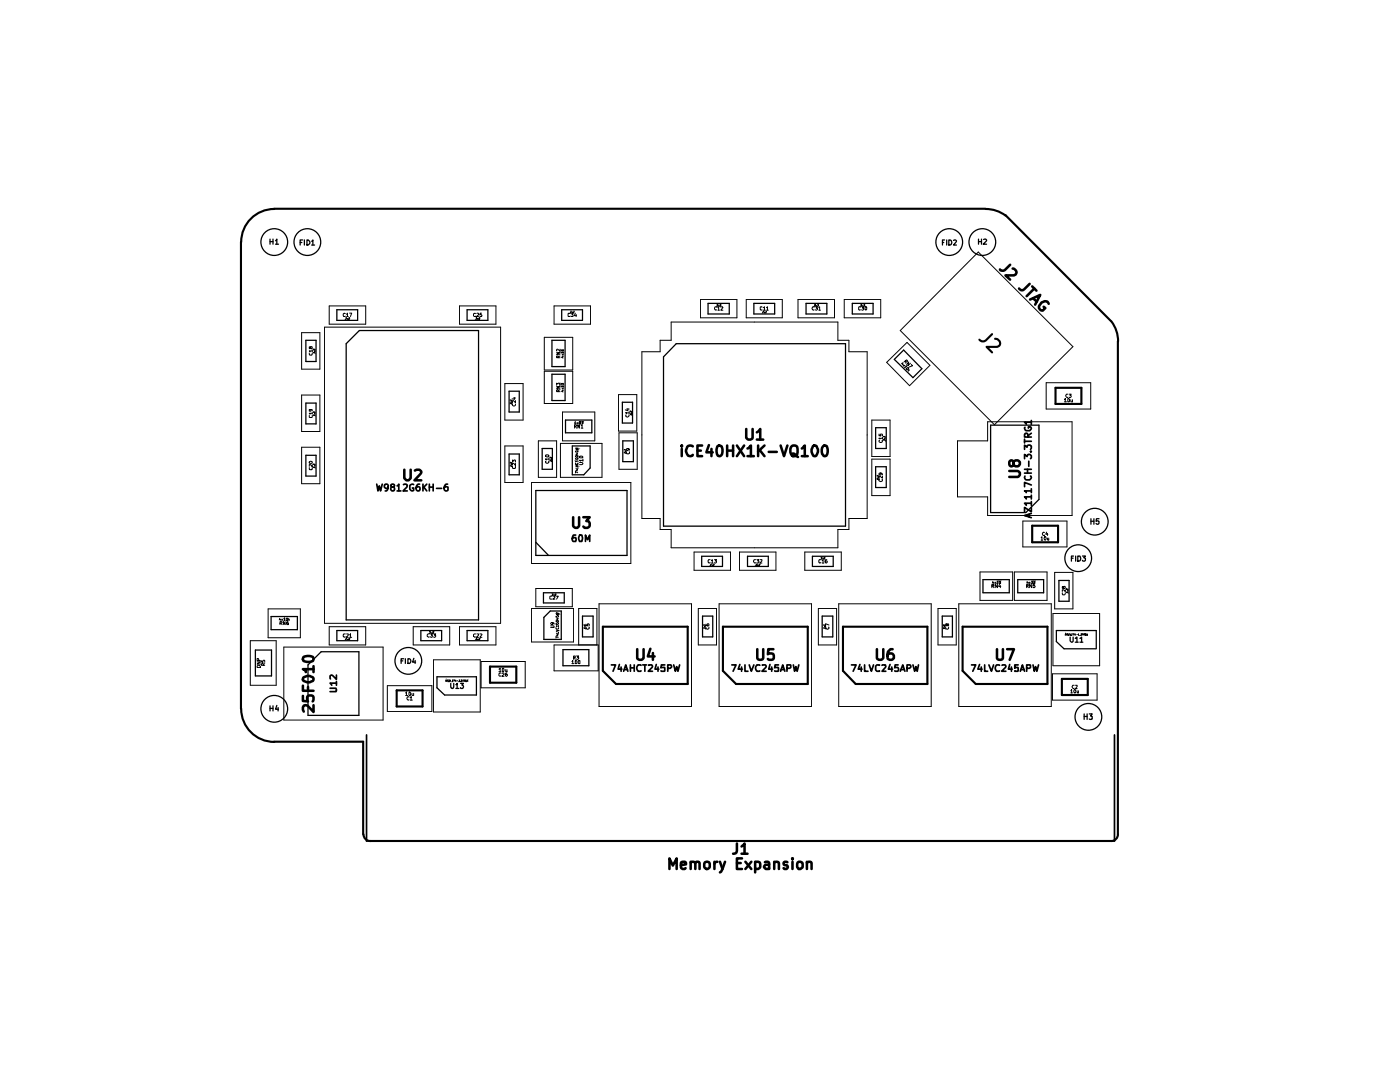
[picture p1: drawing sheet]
<svg xmlns="http://www.w3.org/2000/svg" width="279mm" height="216mm" viewBox="0 0 279 216" stroke-linecap="round" stroke-linejoin="round" font-family="sans-serif">
<g fill="none" stroke="#000" stroke-width=".42">
<path d="M48.1 48.3v93.1M54.7 41.7h142M54.7 41.7a6.6 6.6 0 0 0-6.6 6.6M196.7 41.7l1.2 .1 1.2 .3 1.6 .9M200.7 42.9l21 21.2M198 66.7l-1.3 1.2a.89 .89 0 0 1-1.2-.1M198.6 67.6l.5 .1 .4 .4a.74 .74 0 0 1-.5 1.1h-2.1l1.1 1.1M210.7 77.4h5.1v3.2h-5.1zM221.8 64.2l.9 1.5 .3 1.2 .1 1.2M223.1 68.1v98.4M206 104.9h5.2v3.3h-5.2zM79.2 137.8h5.1v3.2h-5.1z"/>
<path d="M97.8 133h5.2v3.2h-5.2zM120.3 125.1h16.9v11.4h-14.3l-2.6-2.6zM144.3 125.1h16.9v11.4h-14.3l-2.6-2.6zM168.2 125.1h16.9v11.4h-14.3l-2.6-2.6zM192.1 125.1h16.9v11.4h-14.3l-2.6-2.6zM211.9 135.5h5.2v3.2h-5.2zM48.1 141.4a6.6 6.6 0 0 0 6.6 6.6M54.7 148h17.8v18.5M72.6 166.5a1.32 1.32 0 0 0 1.3 1.3M73.8 167.8h147.9M223.1 166.5a1.32 1.32 0 0 1-1.3 1.3"/>
</g>
<g fill="none" stroke="#000" stroke-width=".25">
<path d="M53.9 48.2h.6M53.9 47.7v1M54.5 47.7v1M55 48l.2-.3v1M55 48.7h.6M59.9 48.4h.3M60.4 47.9h-.5v1M60.7 47.9v1M61.3 47.9h.2l.3 .4-.3 .6h-.2zM62.2 48.1l.2-.2v1M62.2 48.9h.6M188.1 48.4h.2"/>
<path d="M188.5 47.9h-.4v1M188.9 47.9v1M189.4 47.9a.52 .52 0 0 1 .6 .5 .52 .52 0 0 1-.6 .5zM190.3 48l.4-.1 .2 .1-.6 .9h.6M195.3 47.7v1M195.3 48.2h.6M195.9 47.7v1M196.3 47.8l.4-.1 .2 .3-.7 .7h.7M61 67.9h2.1v4.2h-2.1zM67.2 61.8h4.2v2.1h-4.2zM71.7 66h23.8v57.7h-26.4v-55.1zM93.2 61.8h4.2v2.1h-4.2z"/>
<path d="M101.6 78.1h2v4.1h-2zM110.2 67.9h2.6v5.3h-2.6zM110.2 74.7h2.6v5.2h-2.6zM112.1 61.8h4.1v2.1h-4.1zM135 68.6h33.7v36.4h-36.3v-33.8zM141.3 60.5h4.2v2.2h-4.2zM150.5 60.5h4.1v2.2h-4.1zM160.9 60.5h4.1v2.2h-4.1zM170.1 60.5h4.1v2.2h-4.1zM180.3 69.8l3.7 3.8-1.8 1.8-3.7-3.7zM61 80.4h2.1v4.2h-2.1zM61 90.8h2.1v4.2h-2.1z"/>
<path d="M101.6 90.6h2v4.1h-2zM106.9 97.9h18.2v12.9h-18.2zM108.2 89.5h2v4.1h-2zM112.9 83.8h5.2v2.6h-5.2zM114.2 89h3.6v4.4l-1.3 1.3h-2.3zM124.2 80.3h2v4.1h-2zM124.3 88h2.1v4.1h-2.1zM174.8 85.3h2.1v4.2h-2.1zM174.8 93.1h2.1v4.2h-2.1zM197.7 84.8h9.6v14.9l-2.6 2.6h-7zM106.9 108.2l2.6 2.6M108.5 118.3h4.1v2h-4.1z"/>
<path d="M140 111h4.2v2h-4.2zM149.2 111h4.1v2h-4.1zM162.1 111h4.2v2h-4.2zM196.2 115.7h5.2v2.6h-5.2zM203.1 115.7h5.2v2.6h-5.2zM211.3 115.8h2.1v4.2h-2.1zM213.8 111.4h.4M214.2 111h-.4v1M214.7 111v1M215.1 111h.4a.58 .58 0 0 1 .2 .6 .58 .58 0 0 1-.6 .4zM216 111h.6l-.3 .3 .3 .1v.4l-.1 .2-.5-.2M217.7 103.5v1.1"/>
<path d="M217.7 104h.6M218.3 103.5v1.1M219.3 103.5h-.5l-.1 .5h.6v.4l-.1 .2-.5-.2M51 129.7h3.2v5.2h-3.2zM54.1 123h5.3v2.6h-5.3zM61.5 132.7l2.6-2.7h7.5v12.7h-10.1zM67.2 125.8h4.2v2h-4.2zM80.1 131.9h.3M80.6 131.4h-.5v1M80.9 131.4v1M81.4 131.4h.3a.55 .55 0 0 1 0 1h-.3zM82.6 131.4l-.3 .7h.6"/>
<path d="M82.8 131.8v.6M84 125.8h4.1v2h-4.1zM87.2 135h7.9v3.7h-6.4l-1.5-1.5zM90 136.4v.7l.2 .3h.2l.2-.3v-.7M91 136.6l.2-.2v1M91 137.4h.6M91.9 136.4h.6l-.3 .3h.1l.2 .2-.1 .4-.4 .1-.1-.2M93.2 125.8h4.2v2h-4.2zM109.8 121.9h2.2v5.7h-3.5v-4.4zM112.4 129.6h5.1v3.2h-5.1zM116.2 122.9h2.2v4.2h-2.2zM140.2 122.9h2v4.2h-2z"/>
<path d="M164.1 122.9h2.1v4.2h-2.1zM188 122.9h2.1v4.2h-2.1zM213.6 127.1v.8l.2 .2 .4-.1v-.9M214.6 127.4l.3-.3v1M214.6 128.1h.6M215.5 127.4l.4-.3v1M215.5 128.1h.6M218.7 129.5h-6.4l-1.5-1.5v-2.2h8v3.7M53.9 140.8v1.1M53.9 141.4h.6M54.5 140.8v1.1M55.2 140.8l-.2 .7h.6"/>
<path d="M55.5 141.2v.7M216.4 142.5v1.1M216.4 143h.6M217 142.5v1.1M217.4 142.5h.6l-.4 .4 .4 .1v.5h-.6"/>
<circle cx="54.7" cy="48.3" r="2.67"/>
<circle cx="61.3" cy="48.3" r="2.67"/>
<circle cx="189.4" cy="48.3" r="2.67"/>
<circle cx="196" cy="48.3" r="2.67"/>
<circle cx="215.2" cy="111.4" r="2.67"/>
<circle cx="218.5" cy="104.1" r="2.67"/>
<circle cx="81.5" cy="131.9" r="2.67"/>
<circle cx="54.7" cy="141.4" r="2.67"/>
<circle cx="217.2" cy="143" r="2.67"/>
</g>
<g fill="none" stroke="#000" stroke-width=".2">
<path d="M139.8 59.8h7.3v3.6h-7.3zM148.9 59.8h7.2v3.6h-7.2zM159.3 59.8h7.2v3.6h-7.2zM168.5 59.8h7.3v3.6h-7.3zM195.2 50.3l18.9 18.9-15.6 15.6-18.8-18.8zM60.2 66.4h3.6v7.3h-3.6zM60.2 78.8h3.6v7.3h-3.6zM61.7 70.4l.1 .5h.4l.1-.5M62 69.3l.1-.1 .2 .1-.1 .3-.2-.1v-.2h-.3l.1 .3 .2-.2M62.3 70h-.6l.2 .2M62.3 69.8v.4M62.7 70h.2v.1h-.2"/>
<path d="M62.9 70.3v.2l-.4-.2 .1 .2M62.9 69.6v.3l-.2-.3-.2 .1 .1 .2M64.8 65.3h35.1v59.1h-35.1zM65.7 61h7.3v3.7h-7.3zM68.9 62.6l-.2-.1-.2 .2 .1 .5 .3-.1M69 63.4h.1l-.1 .3h.1M69.2 62.7l.1-.2v.7M69.2 63.2h.3M69.3 63.5v.2h.2v-.2M69.6 63.4l.2 .1-.2 .2h.2M69.8 62.5h.4l-.3 .7M91.7 61h7.3v3.7h-7.3z"/>
<path d="M94.9 62.6l-.2-.1-.2 .2v.3l.2 .2 .2-.1M95 63.4h.1l-.1 .3h.1M95.2 62.6l.2-.1 .1 .3-.4 .4h.4M95.3 63.5v.2h.2v-.2M95.5 63.4l.3 .1-.3 .2h.3M96.1 62.5h-.3v.3l.2-.1 .2 .4h-.4M100.8 76.5h3.6v7.3h-3.6zM102.2 79.8v.2l-.2-.2h-.2v.2M102.4 79.4h.5M102.7 79.3v.4l-.5-.1M102.9 79.9v.4l-.5-.4-.1 .1v.3M108.6 67.3h5.7v6.5h-5.7z"/>
<path d="M108.6 74.1h5.7v6.4h-5.7zM110.6 61h7.3v3.7h-7.3zM111.1 77.1h.7l-.7 .4h.7M111.1 76.9v-.4l.2 .1 .1-.1h.3v.4M111.1 70.4h.7l-.7 .3h.7M111.4 78.1v-.3h-.3v.3h.7M111.4 71.4v-.4h-.3v.4h.7M111.8 69.7v.4l-.5-.4-.2 .1 .1 .2M111.8 77.7l-.4 .3M111.8 71l-.4 .2M112 77.3v-.3l.2 .2v-.2h.3v.3M112 76.8v-.3l.2 .2 .2-.2 .1 .3"/>
<path d="M112 70.6v-.4l.2 .2v-.2h.3v.4M112 70.1v-.3l.2 .2v-.2h.3v.3M112.1 77.9h.4M112.1 77.4l.4 .3M112.1 71.2h.4M112.1 70.7l.4 .2M112.3 77.9v.3l-.3-.2M112.3 71.1v.3l-.3-.2M112.5 77.4l-.4 .3M112.5 70.7l-.4 .2M113.8 62.6h-.4v.5h.4M113.8 62.1h.2l-.2 .3h.2"/>
<path d="M114 62.5h.4l-.3 .2 .3 .1v.3h-.4M114.2 62.2v.2h.1M114.3 62.2v.2M114.4 62.1h.2l-.2 .3h.2M114.8 62.5l-.2 .5h.5M115 62.7v.5M123.4 78.7h3.7v7.3h-3.7zM133.9 64.3h33.3v3.6h2.2v2.3h3.7v33.3h-3.7v2.2h-2.2v3.6h-33.3v-3.6h-2.2v-2.2h-3.6v-33.3h3.6v-2.3h2.2zM143 61.3l-.3-.1a.32 .32 0 0 0-.1 .4 .32 .32 0 0 0 .4 .2M143 60.8l.2-.1 .1 .2-.3 .2h.3M143.3 61.4l.1-.2v.7M143.3 61.9h.3"/>
<path d="M143.4 60.9v.2h.2v-.2M143.7 60.8l.1-.1 .1 .2-.3 .2h.3M143.8 61.3h.5l-.5 .6h.5M152.1 61.3h-.4v.5h.4M152.2 62.1h.2l-.2 .3h.2M152.3 61.4l.3-.2v.7M152.3 61.9h.4M152.5 62.2v.2h.1M152.6 62.2v.2M152.8 62.1h.2l-.2 .3h.2M153 61.4l.2-.2v.7M153 61.9h.3"/>
<path d="M162.5 61.3l-.3-.1a.32 .32 0 0 0-.1 .4 .32 .32 0 0 0 .4 .2M162.6 60.8l.1-.1 .1 .2-.3 .2h.3M162.7 61.2h.5l-.3 .3h.2l.1 .2-.2 .2-.3-.1M162.9 60.9v.2l.1-.2M163.2 60.8h.2l-.2 .3h.2M163.4 61.4l.2-.2v.7M163.4 61.9h.3M171.7 61.3h-.3v.5h.3M171.8 60.8l.1-.1 .1 .2-.3 .2h.3M172 61.2h.4l-.3 .3 .3 .1v.1l-.2 .2-.2-.1M172.2 60.9v.2l.1-.2M172.4 60.8h.2l-.2 .3h.2"/>
<path d="M172.6 61.3h.4v.4l-.2 .2-.2-.1zM177 72.3l4-4 4.6 4.6-4.1 4.1zM180.2 72.9h.4M180.3 72.3l-.3 .2 .2 .3M180.3 72.6l-.3 .3M180.4 72.8v.4M180.5 73.3l.2 .1M180.7 72.1l.3 .1 .1-.2-.2-.2-.5 .4M180.7 73h.3l-.4 .4M180.8 72.1v.4M180.9 73.5l.4-.1-.2 .3h-.2zM181.5 73.6l-.4 .4"/>
<path d="M181.6 73.9h-.3v.2M181.7 72.5l-.5 .5 .2-.8-.5 .5M181.9 72.7l.2 .3-.7 .2M208.8 76.4h8.9v5.2h-8.9zM212.4 79.8l.2-.3v.7M213.1 78.7h-.2l-.2 .2 .2 .4 .2-.1M213.1 79.6l.2-.1 .1 .2v.5h-.3zM213.4 78.7h.4l-.3 .2h.2l.1 .3-.2 .1-.2-.1M213.7 79.8l.1 .4h.2v-.4M60.2 89.2h3.6v7.3h-3.6zM61.7 82.9l.1 .4h.4l.1-.4M61.7 93.3l.1 .4h.4l.1-.4"/>
<path d="M61.7 92.1h.6v.3l-.5 .1zM62 81.7l.1 .3h-.4v-.3h.5l.1 .3M62.3 82.5h-.6l.2 .1M62.3 92.7v.4l-.3-.4h-.3v.3M62.3 82.3v.3M62.7 82.5h.2l-.2 .1M62.7 92.8h.2v.2h-.2M62.9 82.8v.1l-.3-.1v.1M62.9 82.2v.1l-.4-.1 .1 .1M62.9 93.2v.1l-.2-.1-.2 .1h.1M62.9 92.6v.2l-.4-.2 .1 .2M100.8 89h3.6v7.3h-3.6z"/>
<path d="M101.9 80.1h.3l-.3 .2M101.9 92.6h.3v.2h-.3M102.2 80.4v.2l-.2-.2h-.2v.2M102.2 92.9v.2l-.2-.2h-.2v.2M102.2 92.2v.3l-.3-.3-.1 .3M102.3 93l.1 .5h.4l.1-.5M102.3 92.2v-.4l.2 .2v-.1l.3-.1 .1 .4M102.3 80.6v.3l.2 .1 .4-.1v-.3M102.9 92.5v.4l-.4-.4h-.2v.3M106.1 96.3h19.8v16.1h-19.8zM107.4 88h3.7v7.2h-3.7zM108.9 90.8h.5l.2 .1a.36 .36 0 0 1-.4 .2 .36 .36 0 0 1-.3-.3z"/>
<path d="M109 92l-.1 .3a.32 .32 0 0 0 .4 .1 .32 .32 0 0 0 .2-.4M109.6 91.6h-.7l.2 .2M109.6 91.4v.4M109.9 91.6h.2M110 91.6l.1 .1h-.2M110.1 91.8v.3l-.3-.3v.3M110.1 91.2v.3l-.2-.3-.1 .2M111.8 88.5h8.3v6.7h-8.3zM112.3 82.2h6.4v5.8h-6.4zM114.6 85.1h.4l.1-.3h-.5v.6M114.8 85.1l.3 .3M114.9 92.8l.5 .2-.5 .1"/>
<path d="M114.9 91.4v.3l.5-.1v-.2l-.3 .1M114.9 90v.2l.5-.1v-.1h-.3M114.9 89.4l.5 .1h-.4l.4 .2-.5 .1M114.9 84l-.2 .5h.3M114.9 92.3v.4h.4v-.4M114.9 84.3v.3M115 93.7h.4M115 90.5h.4M115.2 93.7v.2h-.3M115.2 90.4v.3l-.3-.1M115.2 84.3l.2 .3M115.4 94.4l-.5-.3v.3"/>
<path d="M115.4 93.3v.1h-.5M115.4 92h-.5l.1 .2M115.4 91.9v.3M115.4 84.3l-.2 .3M115.5 84.1h.4l-.2 .2 .2 .2h-.4M115.7 92.3h.5l.1 .2-.1 .2h-.5M115.7 91.1l.5-.1 .1 .3-.6 .1zM115.7 84.8v.6l-.4-.6v.6M116 84.9l.2-.1v.6M116 85.4h.3M116 84.1h.4l-.2 .2 .2 .2-.2 .1-.2-.1M116.3 91.9h-.6l.1 .1"/>
<path d="M116.3 91.6v.4M123.5 86.4h3.7v7.2h-3.7zM124.7 90h.2M124.8 90l.1 .1h-.2M124.9 90.3v.2l-.2-.2-.1 .2M124.9 89.7v.2l-.2-.2-.1 .2M125 82.8l-.1 .3 .2 .1 .5-.2-.1-.2M125.1 90.2l-.1 .1a.38 .38 0 0 0 .3 .3 .38 .38 0 0 0 .3-.2v-.2M125.1 81.6h.5M125.3 89.5v.4l-.3-.2 .1-.2h.3l.2 .2v.1M125.3 81.5v.5l-.5-.2M125.6 82.4h-.7l.2 .1"/>
<path d="M125.6 82.1v.4M125.9 82.3h.2M126 82.3l.1 .1-.2 .1M126.1 82.6v.2l-.3-.2v.2M126.1 82v.3l-.2-.3-.1 .2M174 83.8h3.6v7.3h-3.6zM174 91.6h3.6v7.3h-3.6zM175.1 95.2h.2v.2h-.2M175.3 95.5v.2l-.2-.2-.1 .2M175.3 94.9v.2l-.2-.2-.1 .1M175.4 86.6v.4h.4v-.4l.3 .1-.1 .3M175.5 87.9l-.1 .2 .3 .2 .4-.2-.1-.2"/>
<path d="M175.5 95.7l-.1 .2 .3 .2 .4-.2-.1-.2M175.7 94.4l.2 .1v.2h-.5l.1-.3h.4l.2 .3M176.1 87.5h-.7l.2 .1M176.1 95v.4l-.5-.4-.2 .1 .1 .3M176.1 87.2v.4M176.4 87.4h.3M176.6 87.4l.1 .1-.3 .1M176.7 87.7v.2l-.2-.2h-.2v.2M176.7 87.1v.1l-.2-.1h-.2v.1M191.1 88h6v-3.8h16.9v18.7h-16.9v-3.8h-6zM212.4 80.2h.5M106.9 117.4h7.3v3.7h-7.3z"/>
<path d="M110.2 119h-.5v.5h.5M110.2 118.6l.2-.1-.2 .3h.2M110.4 119h.3v.2l-.4 .3h.4M110.5 118.6v.2l.1-.2M110.8 118.6l.2-.1-.2 .3h.2M111 119h.4l-.3 .5M138.5 110.2h7.3v3.6h-7.3zM141.7 111.7h-.3l-.1 .1 .1 .5h.3M141.8 112.6h.1l-.1 .2h.1M142 111.8l.2-.1v.7M142 112.4h.3M142.1 112.6v.2h.2v-.2"/>
<path d="M142.4 112.6h.1l-.1 .2h.1M142.6 111.7h.4l-.3 .2 .3 .1v.2l-.2 .2-.2-.1M147.6 110.2h7.3v3.6h-7.3zM150.8 111.7h-.3l-.1 .2 .2 .5 .2-.1M150.8 112.6h.3l-.3 .2h.3M151 111.7h.5l-.3 .2 .3 .1v.2l-.2 .2-.3-.1M151.2 112.6v.2h.1v-.2M151.5 112.6h.2l-.3 .2h.3M151.7 111.7h.4v.2l-.5 .5h.5M160.6 110.2h7.3v3.6h-7.3zM163.8 111.7h-.3l-.1 .1v.4l.2 .2 .2-.1M163.9 111.3l.1-.1-.1 .3h.1"/>
<path d="M164.1 111.8l.2-.1v.7M164.1 112.4h.3M164.2 111.3v.2h.2v-.2M164.5 111.3l.1-.1-.1 .3h.1M165 111.7h-.2l-.1 .1v.5l.2 .1 .2-.4h-.4M195.6 114.1h6.5v5.7h-6.5zM198 116.9h.3v-.3h-.3v.7M198.1 116.9l.3 .4M198.2 116l-.1 .3h.2M198.2 116.1v.4M198.5 116.1l.3 .4M198.8 116.1l-.3 .4"/>
<path d="M198.9 116h.3l-.2 .1h.2v.3h-.3M199.1 116.6v.7l-.5-.7v.7M199.3 116h.4l-.2 .1 .2 .3h-.4M199.5 116.6l-.2 .4h.4M199.6 116.8v.5M202.4 114.1h6.6v5.7h-6.6zM204.1 104h8.8v5.1h-8.8zM204.9 116.9l.3-.1-.1-.2h-.2v.7M205 116l-.1 .3h.4M205.1 116.9l.1 .4M205.2 116.1v.4M205.4 116.1l.2 .4"/>
<path d="M205.6 116.1l-.2 .4M205.8 116h.3l-.1 .1 .1 .3h-.3M205.9 116.6v.7l-.4-.7v.7M206.2 116h.3l-.1 .1h.1v.3h-.3M206.5 116.6h-.3v.3l.3-.1 .1 .3-.2 .2-.2-.1M207.8 107.3l.1-.2v.7M207.8 107.8h.3M208.4 106.3l-.1-.1a.38 .38 0 0 0-.3 .3 .38 .38 0 0 0 .2 .3h.2M208.4 107.1a.34 .34 0 0 1 .4 .3 .34 .34 0 0 1-.3 .4l-.1-.3zM208.9 106.2l-.2 .4h.4M209 107.4v.3h.3M209 106.4v.4"/>
<path d="M209.3 107.4v.4M210.5 114.2h3.6v7.3h-3.6zM212 118.3l.1 .4h.3l.2-.4M212.3 117.2v-.2l.3 .1-.1 .3-.2-.1v-.2h-.3l.1 .3 .2-.1M212.6 117.7v.3l-.3-.3h-.3v.3M213 117.8h.1v.2h-.1M213.1 118.2v.1l-.3-.1 .1 .1M213.1 117.5v.2l-.2-.2-.1 .1 .1 .1M50 127.8h5.1v8.9h-5.1zM51.3 132.9l.2-.1h.3l.2 .4h-.7zM51.3 132.1h.7l-.7 .4h.7M51.6 131.8v-.4h-.3v.4h.7"/>
<path d="M52.2 131.8v.3l.3 .1-.1-.3 .3-.2 .1 .5M52.6 132.8l-.1-.4-.3 .1v.3h.6M52.8 132.4l-.2 .2M53.5 121.5h6.4v5.8h-6.4zM55.8 123.3v.4h.3M55.9 124.4h.2l.2-.3-.4-.1v.6M56 123.5v.3M56 124.4l.3 .2M56.2 123.5l.2 .3M56.4 123.5l-.2 .3M56.6 123.5l.2-.2v.5M56.6 123.8h.3"/>
<path d="M56.6 129.1h19.9v14.6h-19.9zM56.9 124v.6l-.3-.6v.6M57.2 123.3l.2 .1v.4h-.3zM57.5 124l-.3 .1v.5h.4v-.3l-.4 .1M57.6 123.3v.5M57.6 123.7l.2 .1M57.8 123.5l-.2 .2M65.7 125.1h7.3v3.6h-7.3zM68.9 126.5h-.3l-.1 .2v.3l.2 .2 .2-.1M69 127.4h.1l-.1 .2h.1M69.2 126.5h.3v.2l-.4 .5h.4M69.3 127.5v.1h.2v-.1"/>
<path d="M69.6 127.4h.2l-.2 .2h.2M69.8 126.7l.1-.2v.7M69.8 127.2h.4M77.3 136.8h8.9v5.2h-8.9zM80.9 138.3l.2-.2v.7M80.9 138.8h.5M81.6 139.1l-.2-.1a.32 .32 0 0 0-.2 .4 .32 .32 0 0 0 .4 .2M81.7 138.1l.3 .2-.1 .5-.3-.1zM81.9 139.2l.1-.2v.7M81.9 139.7h.4M82.2 138.3l.1 .5 .2-.1M82.5 125.1h7.2v3.6h-7.2z"/>
<path d="M82.5 138.3v.5M85.7 126.5l-.4 .2v.3l.2 .2 .2-.1M85.7 126.1l.2-.1-.2 .4h.2M85.9 126.5h.4l-.2 .2h.2v.4h-.4M86.1 126.2v.2h.1v-.2M86.3 126.1h.3l-.3 .3h.3M86.5 126.5h.5l-.3 .2 .3 .1v.2l-.2 .2-.3-.1M86.5 131.7h9.3v10.4h-9.3zM88.9 136l.1-.3 .1 .3M88.9 135.9h.2M89.3 135.8h.2v-.1h-.2v.3M89.5 135.7h.3l-.3 .3h.3"/>
<path d="M89.9 135.8l.1-.1v.3M89.9 136h.1M90.2 135.7h.2l-.2 .3h.2M90.5 135.7h.2l-.1 .3M90.9 135.7v.3M90.9 135.8l.2 .2M91.1 135.7l-.2 .1M91.1 135.8h.3M91.6 135.7h.1l-.1 .3h.1M91.7 125.1h7.3v3.6h-7.3zM91.9 135.9v.1M92.2 135.7h-.1l.1 .2h-.1"/>
<path d="M92.3 135.7h.2M92.4 135.7v.3M92.6 135.8l.2-.1h-.2v.3M92.7 135.8l.1 .2M93.1 135.7l-.2 .1 .1 .2 .2-.1-.1-.1M93.3 135.8v-.1v.3M93.3 136h.1M94.9 126.5l-.4 .2v.3l.2 .2 .2-.1M95 127.4h.1l-.1 .2h.1M95.2 126.5h.3v.2l-.4 .5h.4M95.3 127.5v.1h.2v-.1M95.5 127.4h.3l-.3 .2h.3"/>
<path d="M95.8 126.5l.4 .1-.4 .6h.4M96 132h8.8v5.2h-8.8zM99.6 133.5l.2-.2v.7M99.6 134h.4M100 134.4l-.3-.1-.1 .2v.3l.2 .2 .2-.1M100.2 133.4l.3-.1 .1 .2-.1 .5-.3-.1zM100.2 134.4l.3-.1 .1 .2-.4 .5h.4M100.9 133.6v.4l.3-.1M101.2 134.3h-.2l-.2 .2v.3l.3 .2 .2-.4h-.5M101.2 133.6v.4M106.1 121.4h8.4v6.7h-8.4zM109.9 124.9l.7 .1v.2h-.7"/>
<path d="M110.2 124.2v.4l-.3-.1 .2-.3h.2l.3 .2v.1M110.6 128.7h8.8v5.2h-8.8zM111 125.7l.5 .2-.5 .1M111 124.3v.3l.5-.1-.1-.3-.2 .1M111 123.9l.4-.1 .1 .2-.5 .1zM111 122.9v.2h.5l-.1-.3-.2 .1M111 122.2l.5 .2-.4 .1 .4 .1h-.5M111 125.3v.2h.4v-.2M111.1 126.6h.4M111.1 123.4h.4M111.3 126.5v.4l-.3-.2M111.3 123.3v.4l-.3-.2"/>
<path d="M111.5 127.2l-.5-.2v.4M111.5 126.1v.3h-.5M111.5 124.9h-.5l.1 .2M111.5 124.8v.3M114.1 132l.2-.2v.6M114.1 132.4h.5M114.5 131.2h.3v-.3h-.3v.7M114.6 131.2l.2 .4M114.8 131.8l.3 .1v.5h-.3zM115.1 130.9h.4l-.3 .2 .3 .1v.3h-.4M115.4 131.9l.3-.1v.6l-.3-.1zM115.5 128.7v-7.3h3.6v7.3"/>
<path d="M116.6 125h.2l-.2 .1M116.8 125.3v.1l-.2-.1-.1 .1M116.8 124.7v.1l-.2-.1-.1 .1M116.9 124.5v.3l.4 .1-.1-.4h.4l-.1 .4M117 125.1l-.1 .1a.38 .38 0 0 0 .3 .3 .38 .38 0 0 0 .4-.1l-.1-.3M119.5 120.5h18.5v20.5h-18.5zM139.4 121.4h3.6v7.3h-3.6zM140.5 125h.3l-.3 .1M140.8 125.3v.1l-.2-.1h-.2v.1M140.8 124.7v.1l-.2-.1h-.2v.1M140.9 125.1v.3l.2 .2 .4-.2v-.3M140.9 124.5v.3l.2 .1 .4-.1v-.3h-.4l.1 .4"/>
<path d="M143.5 120.5h18.5v20.5h-18.5zM163.3 121.4h3.7v7.3h-3.7zM164.5 125h.2M164.6 125l.1 .1h-.2M164.7 125.3v.1l-.2-.1-.1 .1M164.7 124.7v.1l-.2-.1-.1 .1M164.8 125.1v.1a.38 .38 0 0 0 .2 .3 .38 .38 0 0 0 .4-.1v-.3M165.4 124.7l-.6-.2v.4M167.4 120.5h18.4v20.5h-18.4zM187.2 121.4h3.6v7.3h-3.6zM188.3 125h.3l-.3 .1M188.6 125.3v.1l-.3-.1v.1"/>
<path d="M188.6 124.7v.1l-.3-.1v.1M188.7 125.1v.3l.3 .2 .3-.2v-.3M189 124.6l.1-.1h.2v.3l-.2 .1-.3-.4-.1 .3 .2 .1 .1-.2M191.3 120.5h18.5v20.5h-18.5zM210.1 134.5h8.8v5.2h-8.8zM210.1 122.4h9.4v10.4h-9.4zM212.6 126.8v-.4l.2 .4M212.6 126.7h.1M212.9 126.6h.2v-.2h-.2v.4M213.2 126.4l.2 .1-.3 .3h.3M213.5 126.5l.1-.1v.4M213.5 126.8h.2"/>
<path d="M213.7 137.8l.2-.2v.7M213.7 138.3h.3M213.8 126.4h.2l-.2 .4h.2M214.2 126.4h.1l-.1 .4M214.4 136.7h-.3l-.1 .3 .2 .4 .2-.1M214.5 137.6l.2 .2-.1 .5h-.2l-.1-.3zM214.5 126.4v.4M214.5 126.5l.2 .3M214.6 136.7h.4v.3l-.4 .4h.4M214.7 126.4l-.2 .2M214.8 126.6h.3M215 137.8v.5h.2v-.5"/>
<path d="M215.2 126.5l.1-.1v.4M215.2 126.8h.1M215.5 126.7v.1M215.7 126.4h.2l-.2 .4h.2M215.9 126.4h.2M216 126.4v.4M216.3 126.6h.2v-.2h-.2v.4M216.4 126.6l.1 .2M216.8 126.4l-.3 .1 .1 .3h.2l-.1-.2M216.9 126.5l.1-.1v.4M216.9 126.8h.2"/>
<circle cx="115.1" cy="91.1" r=".22"/>
</g>
<g fill="none" stroke="#000" stroke-width=".51">
<path d="M201.6 52.8l-1.1 1.1a.73 .73 0 0 1-.9-.1M202.1 53.6h.2a.82 .82 0 0 1 .6 .8l-.2 .4-.3 .1h-1.7l.9 .9M205.5 56.6l-1.1 1.1a.63 .63 0 0 1-1-.1M205.6 59.8l2-1-1 2M206 57.1l.8 .9M206.2 59.5l.7 .7M206.4 57.6l-1.5 1.5M209.3 60.6a.87 .87 0 0 0-.8-.5 .87 .87 0 0 0-.8 .5l-.3 .4a.7 .7 0 0 0 .7 1l.5-.5-.3-.3M80.7 93.7v1.7l.4 .4h.4l.5-.4v-1.7M82.8 93.9l.9-.2 .4 .4v.2l-1.4 1.5h1.4M136.1 88.9v.2M136.1 89.6v1.4"/>
<path d="M138.3 89.1l-.1-.1a.77 .77 0 0 0-1.1 .4 .99 .99 0 0 0 0 1.2 .99 .99 0 0 0 1.1 .3l.1-.1M139.2 89.9h.7M140.1 88.9h-.9v2.1h.9M141.5 88.8l-.5 1.5h1.2M142 89.6v1.4M143.3 89l.4-.1a1.23 1.23 0 0 1 .4 1.7l-.1 .2a.52 .52 0 0 1-.7 .1 1.84 1.84 0 0 1 0-1.9zM145.1 89.9h1.2M145.1 88.9v2.1M146.3 88.9v2.1M147.1 88.9l1.4 2.1M148.5 88.9l-1.4 2.1M148.9 85.6v1.8a.73 .73 0 0 0 1.3 0v-1.8"/>
<path d="M149.2 89.5l.2-.1 .5-.5v2.1M149.2 91h1.3M151 86.3l.7-.7v2.1M151 87.7h1.3M151.3 88.9v2.1M151.6 89.8l1 1.2M152.6 88.9l-1.3 1.2M153.4 90.2h1.6M155.8 88.9l.7 2.1 .6-2.1M157.9 89.2a.74 .74 0 0 1 1.2 0 2.12 2.12 0 0 1-.2 1.7l-.7 .1a1.34 1.34 0 0 1-.3-1.8zM158.2 90.5a1.3 1.3 0 0 1 1.1 .7M160 89.5l.6-.6v2.1"/>
<path d="M160 91h1.2M162.3 89l.2-.1a.46 .46 0 0 1 .6 .4 1.28 1.28 0 0 1-.4 1.7h-.2a1.4 1.4 0 0 1-.2-2zM164.3 89.1l.2-.2a.46 .46 0 0 1 .6 .4 1.98 1.98 0 0 1-.2 1.6h-.6a1.55 1.55 0 0 1 0-1.8zM201.4 94h1.7l.4 .3v.4l-.4 .5h-1.7M202.3 92.2a.73 .73 0 0 1 1.2 0v.4l-.1 .3-.3 .1h-.4l-.3-.1-.3-1h-.3l-.3 .1-.1 .6 .2 .4h.3l.4-.4M114.4 103.2v1.7l.4 .4h.4l.4-.4v-1.7M116.4 103.2h1.3l-.7 .8 .5 .1 .2 .3-.1 .7-.3 .2h-.6l-.3-.2M60.5 138.9v1l1 .1a.87 .87 0 0 1 0-1.1 .92 .92 0 0 1 1 0 .92 .92 0 0 1-.1 1.1M60.5 136.8v1h2.1M60.6 135.1a1.37 1.37 0 0 1 2 .3 .46 .46 0 0 1-.5 .6 1.38 1.38 0 0 1-1.6-.4zM60.6 131.1l1.2-.2a.62 .62 0 0 1 .8 .7 1.23 1.23 0 0 1-1.7 .4 .54 .54 0 0 1-.4-.4 .54 .54 0 0 1 .1-.5zM61.5 137.1v.7"/>
<path d="M62.6 133.5h-2.1l.5 .4v.2M62.6 132.9v1.2M127.2 129.5v1.8a.73 .73 0 0 0 1.2 0v-1.8M129.8 129.5l-.5 1.5h1.3M130.3 130.3v1.4M151.1 129.5v1.8l.5 .4 .5-.1 .2-.3v-1.8M154.3 129.5h-1l-.1 1.1 .1-.1a.92 .92 0 0 1 1 .1v.9a.87 .87 0 0 1-1.1 0M175 129.5v1.8a.73 .73 0 0 0 1.3 0v-1.8M178.1 129.5h-.4a1.66 1.66 0 0 0-.5 2 .77 .77 0 0 0 1.2-.2v-.5l-.4-.4h-.5l-.3 .2-.1 .2M199 129.5v1.8l.4 .4 .6-.1 .2-.3v-1.8M201 129.5h1.4l-.9 2.2M62.6 140.7v1.4l-1.2-1.3-.4-.1-.4 .1-.1 .3 .1 .9"/>
<path d="M133.6 173.4v-2.1l.7 1.4 .7-1.4v2.1M135.9 172.6l1-.1-.1-.5h-.6l-.3 .2 .1 1 .2 .2h.5l.1-.2M137.8 172.1l.1-.1a.6 .6 0 0 1 .9 .2v1.2M137.8 172v1.4M138.8 172.2l.2-.2h.5l.1 1.4M140.6 172.1l.4-.1a.49 .49 0 0 1 .6 .4v.7l-.4 .3h-.2l-.5-.4zM142.6 172v1.4M143.2 172a.46 .46 0 0 0-.6 .4M143.7 172l.5 1.4M144.7 172l-.5 1.4-.3 .5-.2 .2M147.1 168.3l-.1 1.8-.7 .2M147.1 172.2h.7"/>
<path d="M148 168.9l.6-.6v2M148 170.3h1.2M148.1 171.3h-1v2.1h1M148.8 172l1.1 1.4M149.9 172l-1.1 1.4M150.7 172h.9a1.02 1.02 0 0 1 0 1.1l-.3 .3h-.4l-.2-.2M150.7 172v2.1M152.7 172h.7l.1 1.4M153.5 172.5l-.7 .1-.3 .3 .3 .5h.5l.2-.2M154.5 172.1l.1-.1a.6 .6 0 0 1 .8 .2v1.2M154.5 172v1.4M157.1 172h-.5a.35 .35 0 0 0-.2 .3 .35 .35 0 0 0 .2 .3l.5 .1 .1 .4-.2 .3h-.5l-.1-.2"/>
<path d="M158.2 171.3v.1M158.2 172v1.4M159.2 172.1l.2-.1 .7 .1 .1 .9-.4 .4h-.4l-.3-.4zM161 172.1l.4-.1h.5l.1 1.4M161 172v1.4"/>
</g>
<g fill="none" stroke="#000" stroke-width=".34">
<path d="M75.2 96.6l.2 1.4 .3-1.1 .2 1.1 .4-1.4M77.5 97.2l-.3 .3h-.2l-.3-.3v-.3l.3-.3h.2l.3 .3a1.13 1.13 0 0 1-.4 1.1h-.2M78.2 97.2l-.2-.3 .1-.2h.6v.4l-.6 .1-.1 .3v.2l.2 .3h.3l.2-.3v-.5h-.2M79.2 96.9l.4-.3v1.4M79.2 98h.8M80.5 96.7l.5-.1 .3 .3-.9 1.1h.9M82.5 96.7l-.3-.1-.4 .3v.7l.4 .4 .3-.1v-.5h-.2M83.7 96.6a.57 .57 0 0 0-.6 .6v.5l.2 .3 .4-.1v-.7l-.4-.1-.2 .3M84.4 96.6v1.4M84.6 97.2l.6 .8M85.2 96.6l-.8 .8M85.7 96.6v1.4"/>
<path d="M85.7 97.2h.7M86.4 96.6v1.4M87.1 97.5h1M89.3 96.6a.57 .57 0 0 0-.7 .6v.5l.3 .3 .5-.2v-.6l-.5-.1-.3 .3M204.5 91.5v-.8l.5 .4 .1-.3 .5-.1 .2 .2v.5l-.1 .1M204.5 89.7v-.9l.5 .4 .1-.3 .1-.1 .5 .1 .1 .5-.1 .3M204.5 94.4h1.3M204.5 93.6h1.3M204.5 87.6v.8M204.5 88.1h1.3M204.6 95l-.1 .3 .3 .5h.7l.3-.5-.1-.3M204.6 85.3l-.1 .2 .3 .4h.7l.3-.4-.1-.3h-.5v.2"/>
<path d="M205.1 93.6v.8M205.1 87.2v-.7h-.5l-.1 .7h1.3M205.3 92v1M205.7 90.1h.1M205.8 99.1h-1.3l.3 .3v.2M205.8 98h-1.3l.3 .3M205.8 96.8l-1.3-.5v.8M205.8 84.2h-1.3l.3 .3v.2M205.8 83.9v.8M205.8 97.5v.8M205.8 98.8v.8M205.8 86.4l-.7 .6"/>
<path d="M114.9 106.8h-.4l-.3 .5 .1 .6 .6 .1v-.7h-.5l-.2 .2M115.7 106.8h.5v.7l-.1 .5h-.4l-.1-.2-.1-.5zM116.8 108v-1.2l.5 .9 .4-.9v1.2M205.4 102.6v.6M205.8 102.4l-1.3 .5 1.3 .4M205.8 101.3v.8l-1.3-.8v.8M205.8 100.4h-1.3l.3 .3v.1M205.8 100.1v.7M65.9 137.3h1.2v.3v.4h-1.2M67.1 136.3h-1.2l.3 .4M67.1 134.7v.9l-.9-.9-.3 .2 .1 .6M67.1 136v.7"/>
<path d="M122 132.7h.9l-.6 1.2M123.6 132.6l-.2 .9h.7M124 133.1v.8M124.5 133.9l.4-1.2 .4 1.2M124.6 133.6h.6M125.8 132.7v1.2M125.8 133.3h.8M126.6 132.7v1.2M127.9 132.8l-.6-.1-.2 .5 .2 .7h.6M128.3 132.7h.7M128.7 132.7v1.2M129.5 132.8l.5-.1 .2 .3-.8 .9h.8"/>
<path d="M131 132.6l-.3 .9h.8M131.3 133.1v.8M132.7 132.7h-.7l-.1 .6 .7-.1 .1 .7h-.8M133.3 133.3h.5l.2-.2-.1-.4h-.6v1.2M134.5 132.7l.3 1.2 .2-.9 .3 .9 .3-1.2M146 132.7h.9l-.6 1.2M147.7 132.6l-.4 .9h.9M148 133.1v.8M148.7 132.7v1.2h.6M149.5 132.7l.4 1.2 .6-1.2M151.6 132.8l-.6-.1-.2 .5 .2 .7h.6M152.1 132.8l.6-.1 .2 .3-.8 .9h.8"/>
<path d="M153.7 132.6l-.3 .9h.8M154 133.1v.8M155.4 132.7h-.7l-.1 .6 .7-.1 .1 .7h-.8M155.8 133.9l.4-1.2 .4 1.2M155.9 133.6h.6M157.1 133.3h.6l.1-.5-.7-.1v1.2M158.3 132.7l.3 1.2 .2-.9 .3 .9 .3-1.2M169.9 132.7h1l-.6 1.2M171.6 132.6l-.3 .9h.7M171.9 133.1v.8M172.6 132.7v1.2h.6M173.5 132.7l.4 1.2 .4-1.2"/>
<path d="M175.5 132.8l-.5-.1-.2 .2v.8l.2 .2h.5M176 132.8l.7-.1 .1 .2-.8 1h.8M177.6 132.6l-.3 .9h.8M178 133.1v.8M179.2 132.7h-.6v.6l.6-.1 .1 .2-.1 .5h-.6M179.7 133.9l.5-1.2 .4 1.2M179.8 133.6h.6M181 133.3h.5l.3-.2-.2-.4h-.6v1.2M182.2 132.7l.3 1.2 .3-.9 .2 .9 .3-1.2M193.9 132.7h.8l-.6 1.2M195.5 132.6l-.3 .9h.8M195.8 133.1v.8"/>
<path d="M196.5 132.7v1.2h.6M197.4 132.7l.5 1.2 .4-1.2M199.5 132.8l-.6-.1-.3 .5 .3 .7h.6M200 132.8l.6-.1 .1 .3-.8 .9h.8M201.5 132.6l-.2 .9h.7M201.8 133.1v.8M203.2 132.7h-.7v.6h.7l-.1 .6h-.6M203.6 133.9l.4-1.2 .5 1.2M203.7 133.6h.7M204.9 133.3h.7l.1-.5-.8-.1v1.2M206.2 132.7l.2 1.2 .3-.9 .2 .9 .4-1.2M73.2 146.6v21.2h149.2v-21.2"/>
</g>
</svg>
